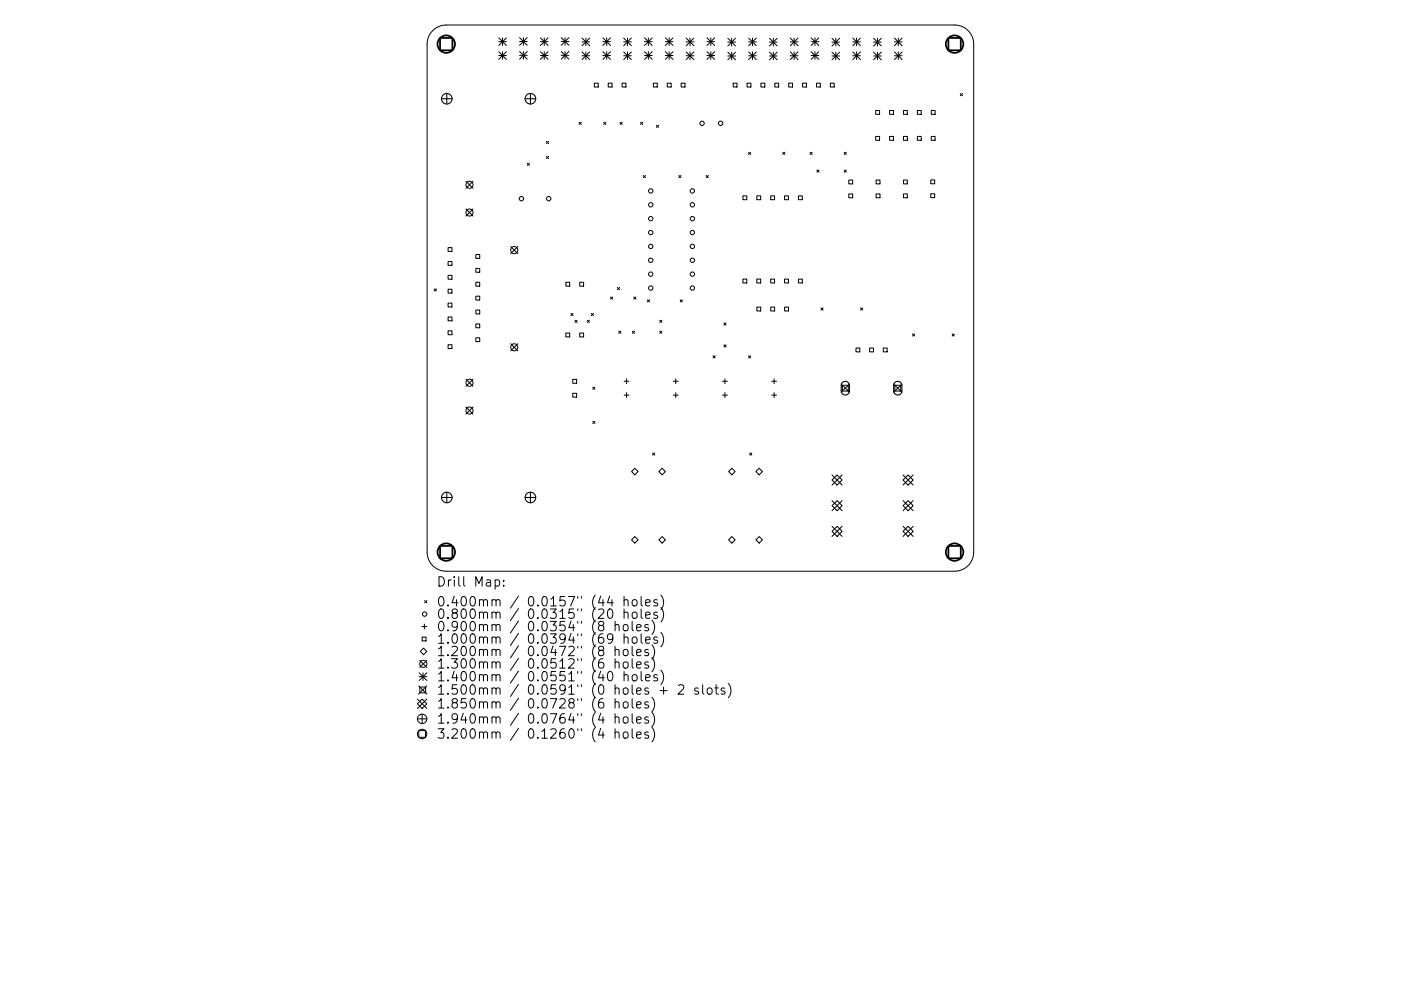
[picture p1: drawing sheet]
<svg xmlns="http://www.w3.org/2000/svg" width="297mm" height="210mm" viewBox="0 0 297 210" stroke-linecap="round" stroke-linejoin="round" font-family="sans-serif">
<defs><g id="words">
<g font-size="2.8">
<text x="92.5" y="124.5">Drill Map:</text>
<text x="92.5" y="128.7">0.400mm / 0.0157&quot; (44 holes)</text>
<text x="92.5" y="131.3">0.800mm / 0.0315&quot; (20 holes)</text>
<text x="92.5" y="133.9">0.900mm / 0.0354&quot; (8 holes)</text>
<text x="92.5" y="136.6">1.000mm / 0.0394&quot; (69 holes)</text>
<text x="92.5" y="139.2">1.200mm / 0.0472&quot; (8 holes)</text>
<text x="92.5" y="141.9">1.300mm / 0.0512&quot; (6 holes)</text>
<text x="92.5" y="144.6">1.400mm / 0.0551&quot; (40 holes)</text>
<text x="92.5" y="147.4">1.500mm / 0.0591&quot; (0 holes + 2 slots)</text>
<text x="92.5" y="150.3">1.850mm / 0.0728&quot; (6 holes)</text>
<text x="92.5" y="153.5">1.940mm / 0.0764&quot; (4 holes)</text>
<text x="92.5" y="156.7">3.200mm / 0.1260&quot; (4 holes)</text>
</g>
</g></defs>
<g fill="none" stroke="#000" stroke-width=".21">
<path d="M91.7 6.5a4.1 4.1 0 0 1 2.9-1.2h107.8a4.1 4.1 0 0 1 4 4.1v107.7a4.1 4.1 0 0 1-4 4.1h-107.8a4.1 4.1 0 0 1-4-4.1v-107.7a4.1 4.1 0 0 1 1.1-2.9zM105.7 8l1.7 1.7M105.7 8.8h1.7M105.7 11l1.7 1.6M105.7 11.8h1.7M106.6 8v1.7M106.6 11v1.6M107.4 8l-1.7 1.7M107.4 11l-1.7 1.6M110.2 8l1.6 1.6M110.2 8.8h1.6M110.2 10.9l1.6 1.6"/>
<path d="M110.2 11.7h1.6M111 8v1.6M111 10.9v1.6M111.8 8l-1.6 1.6M111.8 10.9l-1.6 1.6M114.6 8.8h1.6M114.6 11.8h1.6M114.6 8l1.6 1.7M114.6 11l1.6 1.6M115.4 8v1.7M115.4 11v1.6M116.2 8l-1.6 1.7"/>
<path d="M116.2 11l-1.6 1.6M119 8.8h1.6M119 11.7h1.6M119 8l1.6 1.6M119 10.9l1.6 1.6M119.8 8v1.6M119.8 10.9v1.6M120.6 8l-1.6 1.6M120.6 10.9l-1.6 1.6M123.4 11l1.6 1.6M123.4 8.1l1.6 1.6M123.4 8.9h1.6"/>
<path d="M123.4 11.8h1.6M124.2 8.1v1.6M124.2 11v1.6M125 8.1l-1.6 1.6M125 11l-1.6 1.6M126 17.6h.8v.9h-.8zM127.8 8.8h1.6M127.8 11.8h1.6M127.8 8l1.6 1.7M127.8 11l1.6 1.6M128.6 8v1.7M128.6 11v1.6"/>
<path d="M129 17.6h.8v.9h-.8zM129.4 8l-1.6 1.7M129.4 11l-1.6 1.6M131.9 17.6h.8v.9h-.8zM132.2 8.9h1.7M132.2 11.8h1.7M132.2 8.1l1.7 1.6M132.2 11l1.7 1.6M133 8.1v1.6M133 11v1.6M133.9 8.1l-1.7 1.6M133.9 11l-1.7 1.6"/>
<path d="M136.7 8.8h1.6M136.7 11.8h1.6M136.7 8l1.6 1.7M136.7 11l1.6 1.6M137.5 8v1.7M137.5 11v1.6M138.3 8l-1.6 1.7M138.3 11l-1.6 1.6M138.5 17.6h.8v.9h-.8zM141.1 8.8h1.6M141.1 11.8h1.6M141.1 8l1.6 1.7"/>
<path d="M141.1 11l1.6 1.6M141.5 17.6h.8v.9h-.8zM141.9 8v1.7M141.9 11v1.6M142.7 8l-1.6 1.7M142.7 11l-1.6 1.6M144.4 17.6h.8v.9h-.8zM145.5 8.9h1.6M145.5 11.8h1.6M145.5 8.1l1.6 1.6M145.5 11l1.6 1.6M146.3 8.1v1.6"/>
<path d="M146.3 11v1.6M147.1 8.1l-1.6 1.6M147.1 11l-1.6 1.6M149.9 8.8h1.6M149.9 11.8h1.6M149.9 8l1.6 1.7M149.9 11l1.6 1.6M150.7 8v1.7M150.7 11v1.6M151.5 8l-1.6 1.7M151.5 11l-1.6 1.6M154.3 8.1l1.6 1.6"/>
<path d="M154.3 8.9h1.6M154.3 11.1l1.6 1.6M154.3 11.9h1.6M155.1 8.1v1.6M155.1 11.1v1.6M155.4 17.6h.9v.9h-.9zM155.9 8.1l-1.6 1.6M155.9 11.1l-1.6 1.6M158.4 17.6h.8v.9h-.8zM158.7 8.9h1.7M158.7 11.8h1.7M158.7 8.1l1.7 1.6"/>
<path d="M158.7 11l1.7 1.6M159.5 8.1v1.6M159.5 11v1.6M160.4 8.1l-1.7 1.6M160.4 11l-1.7 1.6M161.3 17.6h.9v.9h-.9zM163.1 8.9h1.7M163.1 11.9h1.7M163.1 8.1l1.7 1.6M163.1 11.1l1.7 1.6M164 8.1v1.6M164 11.1v1.6"/>
<path d="M164.3 17.6h.8v.9h-.8zM164.8 8.1l-1.7 1.6M164.8 11.1l-1.7 1.6M167.2 17.6h.8v.9h-.8zM167.6 8.9h1.6M167.6 11.8h1.6M167.6 8.1l1.6 1.6M167.6 11l1.6 1.6M168.4 8.1v1.6M168.4 11v1.6M169.2 8.1l-1.6 1.6M169.2 11l-1.6 1.6"/>
<path d="M170.2 17.6h.8v.9h-.8zM172 8.8h1.6M172 11.8h1.6M172 8l1.6 1.7M172 11l1.6 1.6M172.8 8v1.7M172.8 11v1.6M173.1 17.6h.8v.9h-.8zM173.6 8l-1.6 1.7M173.6 11l-1.6 1.6M176 17.6h.9v.9h-.9zM176.4 8.9h1.6"/>
<path d="M176.4 11.9h1.6M176.4 8.1l1.6 1.6M176.4 11.1l1.6 1.6M177.2 8.1v1.6M177.2 11.1v1.6M178 8.1l-1.6 1.6M178 11.1l-1.6 1.6M180.8 8.9h1.6M180.8 11.8h1.6M180.8 8.1l1.6 1.6M180.8 11l1.6 1.6M181.6 8.1v1.6"/>
<path d="M181.6 11v1.6M182.4 8.1l-1.6 1.6M182.4 11l-1.6 1.6M185.2 8.9h1.6M185.2 11.9h1.6M185.2 8.1l1.6 1.6M185.2 11.1l1.6 1.6M186 8.1v1.6M186 11.1v1.6M186.8 8.1l-1.6 1.6M186.8 11.1l-1.6 1.6M189.6 8.9h1.7"/>
<path d="M189.6 11.8h1.7M189.6 8.1l1.7 1.6M189.6 11l1.7 1.6M190.4 8.1v1.6M190.4 11v1.6M191.3 8.1l-1.7 1.6M191.3 11l-1.7 1.6M203.6 19.9l.5 .4M204.1 19.9l-.5 .4M98.8 38.5l1.5 1.5M100.3 38.5l-1.5 1.5M111.8 34.6l.5 .5"/>
<path d="M112.3 34.6l-.5 .5M115.8 30l.5 .5M115.8 33.2l.5 .4M116.3 30l-.5 .5M116.3 33.2l-.5 .4M122.8 25.9l.4 .5M123.2 25.9l-.4 .5M128 25.9l.5 .5M128.5 25.9l-.5 .5M131.5 25.9l.4 .5M131.9 25.9l-.4 .5M135.8 25.9l.5 .5"/>
<path d="M136.3 25.9l-.5 .5M136.4 37.2l.5 .5M136.9 37.2l-.5 .5M139.2 26.6l.4 .4M139.6 26.6l-.4 .4M143.9 37.2l.5 .5M144.4 37.2l-.5 .5M149.7 37.2l.5 .5M150.2 37.2l-.5 .5M158.7 32.3l.5 .5M159.2 32.3l-.5 .5M165.9 32.3l.5 .5"/>
<path d="M166.4 32.3l-.5 .5M171.7 32.3l.5 .5M172.2 32.3l-.5 .5M173.2 36.1l.4 .4M173.6 36.1l-.4 .4M179 32.3l.4 .5M179 36.1l.4 .4M179.4 36.1l-.4 .4M179.4 32.3l-.4 .5M180 38.2h.8v.8h-.8zM185.7 23.4h.8v.9h-.8zM185.7 28.9h.8v.9h-.8z"/>
<path d="M185.8 38.2h.8v.8h-.8zM188.6 23.4h.8v.9h-.8zM188.6 28.9h.8v.9h-.8zM191.5 38.2h.9v.8h-.9zM191.6 23.4h.8v.9h-.8zM191.6 28.9h.8v.9h-.8zM194.5 23.4h.8v.9h-.8zM194.5 28.9h.8v.9h-.8zM197.3 38.2h.9v.8h-.9zM197.4 23.4h.9v.9h-.9zM197.4 28.9h.9v.9h-.9zM95 52.5h.8v.9h-.8z"/>
<path d="M95 55.5h.8v.8h-.8zM95 58.4h.8v.8h-.8zM98.8 44.3l1.5 1.5M100.3 44.3l-1.5 1.5M100.9 54h.8v.8h-.8zM100.9 56.9h.8v.9h-.8zM100.9 59.9h.8v.8h-.8zM108.3 52.3l1.5 1.5M109.8 52.3l-1.5 1.5M120 59.9h.8v.8h-.8zM122.9 59.9h.8v.8h-.8zM157.5 41.6h.8v.8h-.8z"/>
<path d="M157.5 59.2h.8v.8h-.8zM160.5 41.6h.8v.8h-.8zM160.5 59.2h.8v.8h-.8zM163.4 41.6h.8v.8h-.8zM163.4 59.2h.8v.8h-.8zM166.3 41.6h.9v.8h-.9zM166.3 59.2h.9v.8h-.9zM169.3 41.6h.8v.8h-.8zM169.3 59.2h.8v.8h-.8zM180 41.1h.8v.9h-.8zM185.8 41.1h.8v.9h-.8zM191.5 41.1h.9v.9h-.9z"/>
<path d="M197.3 41.1h.9v.8h-.9zM92.1 61.3l.4 .4M92.5 61.3l-.4 .4M95 61.4h.8v.8h-.8zM95 64.3h.8v.8h-.8zM95 67.3h.8v.8h-.8zM95 70.2h.8v.8h-.8zM95 73.1h.8v.9h-.8zM100.9 62.8h.8v.9h-.8zM100.9 65.8h.8v.8h-.8zM100.9 68.7h.8v.8h-.8zM100.9 71.7h.8v.8h-.8z"/>
<path d="M108.3 72.9l1.5 1.5M109.8 72.9l-1.5 1.5M120 70.7h.8v.8h-.8zM121 66.5l.5 .5M121.5 66.5l-.5 .5M121.9 67.9l.5 .5M122.4 67.9l-.5 .5M122.9 70.7h.8v.8h-.8zM124.5 67.9l.5 .5M125 67.9l-.5 .5M125.4 66.5l.4 .5M125.8 66.5l-.4 .5"/>
<path d="M129.4 63l.5 .5M129.9 63l-.5 .5M130.9 61l.4 .5M131.2 70.3l.4 .4M131.3 61l-.4 .5M131.6 70.3l-.4 .4M134.1 70.3l.4 .4M134.4 63l.4 .5M134.5 70.3l-.4 .4M134.8 63l-.4 .5M137.3 63.6l.4 .5M137.7 63.6l-.4 .5"/>
<path d="M139.9 67.9l.4 .5M139.9 70.3l.4 .4M140.3 67.9l-.4 .5M140.3 70.3l-.4 .4M144.2 63.6l.5 .5M144.7 63.6l-.5 .5M151.2 75.5l.4 .4M151.6 75.5l-.4 .4M153.5 68.5l.4 .5M153.5 73.2l.4 .4M153.9 73.2l-.4 .4M153.9 68.5l-.4 .5"/>
<path d="M158.7 75.5l.5 .4M159.2 75.5l-.5 .4M160.5 65.2h.8v.8h-.8zM163.4 65.2h.8v.8h-.8zM166.4 65.2h.8v.8h-.8zM174.1 65.3l.4 .5M174.5 65.3l-.4 .5M181.5 73.8h.8v.9h-.8zM182.5 65.3l.4 .5M182.9 65.3l-.4 .5M184.4 73.8h.8v.9h-.8zM187.3 73.8h.8v.9h-.8z"/>
<path d="M193.5 70.8l.4 .5M193.9 70.8l-.4 .5M201.9 70.8l.4 .5M202.3 70.8l-.4 .5M98.8 80.5l1.5 1.5M98.8 86.3l1.5 1.6M100.3 80.5l-1.5 1.5M100.3 86.3l-1.5 1.6M121.4 80.5h.9v.8h-.9zM121.4 83.4h.9v.9h-.9zM125.7 82.1l.4 .5M125.7 89.4l.4 .4"/>
<path d="M126.1 82.1l-.4 .5M126.1 89.4l-.4 .4M132.3 80.9h1.1M132.3 83.8h1.1M132.8 80.4v1M132.8 83.3v1.1M138.4 96.1l.4 .5M138.8 96.1l-.4 .5M140.4 99.3l.7 .7-.7 .7-.7-.7zM142.8 80.9h1M142.8 83.8h1M143.3 80.4v1"/>
<path d="M143.3 83.3v1.1M153.2 80.9h1M153.2 83.8h1M153.7 80.4v1M153.7 83.3v1.1M158.9 96.1l.5 .5M159.4 96.1l-.5 .5M161 99.3l.7 .7-.7 .7-.7-.7zM163.6 80.9h1.1M163.6 83.8h1.1M164.1 80.4v1M164.1 83.3v1.1"/>
<path d="M178.4 81.5l1.7 1.7M178.6 81.7h1.2v1.3h-1.2zM180.1 81.5l-1.7 1.7M189.5 81.5l1.7 1.7M189.7 81.7h1.3v1.3h-1.3zM191.2 81.5l-1.7 1.7M133.9 100l.7-.7 .7 .7-.7 .7zM133.9 114.5l.7-.7 .7 .7-.7 .7zM139.7 114.5l.7-.7 .7 .7-.7 .7zM154.5 100l.7-.7 .7 .7-.7 .7zM154.5 114.5l.7-.7 .7 .7-.7 .7zM160.3 114.5l.7-.7 .7 .7-.7 .7z"/>
<path d="M176.4 101.8l1.1-1 1 1-1 1.1zM176.4 107.3l1.1-1.1 1 1.1-1 1.1zM176.4 112.7l1.1-1 1 1-1 1.1zM176.4 100.8l2.1 2.1M176.4 106.2l2.1 2.2M176.4 111.7l2.1 2.1M178.5 100.8l-2.1 2.1M178.5 106.2l-2.1 2.2M178.5 111.7l-2.1 2.1M191.5 101.8l1-1 1.1 1-1.1 1.1zM191.5 107.3l1-1.1 1.1 1.1-1.1 1.1zM191.5 112.7l1-1 1.1 1-1.1 1.1z"/>
<path d="M191.5 100.8l2.1 2.1M191.5 106.2l2.1 2.2M191.5 111.7l2.1 2.1M193.6 100.8l-2.1 2.1M193.6 106.2l-2.1 2.2M193.6 111.7l-2.1 2.1M89.1 138.2l.7-.7 .7 .7-.7 .7zM89.5 132.9h1M89.5 135.2h.8v.8h-.8zM90 132.4v1.1M90 127.4l.5 .5M90.5 127.4l-.5 .5"/>
<path d="M105 123.1l.6-.1 .3 .4v.6l-.2 .3h-.7M106.8 124.2v.2M106.8 123.1v.2M129 129.4l.5-.2a1.25 1.25 0 0 1 0 2l-.4-.1-.2-.3-.1-.8zM129.3 126.5l-.5 1.4h1.2M129.9 135.3l-.3 .4h-.4l-.4-.4v-.4l.2-.3 .6-.1 .2 .2a1.32 1.32 0 0 1-.4 1.8h-.4M130.4 132.7a.5 .5 0 0 1 .9 .1v1M130.4 138a.5 .5 0 0 1 .9 .1v1M130.4 131.8v2M130.4 137.1v2M130.4 139.8v2M132.2 132.7a.54 .54 0 0 1 .6-.2 .54 .54 0 0 1 .4 .4v.6a.54 .54 0 0 1-.6 .4 .54 .54 0 0 1-.5-.4z"/>
<path d="M132.2 138a.54 .54 0 0 1 .6-.2 .54 .54 0 0 1 .4 .4v.5a.54 .54 0 0 1-.6 .4 .54 .54 0 0 1-.5-.4zM132.3 127.4l.3-.2 .5 .1 .1 1.3M132.3 130.1a.5 .5 0 0 1 .9 0v1.1M132.3 135.3a.5 .5 0 0 1 .9 .1v1.1M132.3 126.6v2M132.3 129.2v2M132.3 134.5v2M134 131.8v1.8l.3 .2M134 137.1v1.7l.3 .3M134 139.8v1.7l.3 .3M134.1 130.1a.54 .54 0 0 1 .6-.2 .54 .54 0 0 1 .4 .3v.6a.54 .54 0 0 1-.5 .4 .54 .54 0 0 1-.6-.4zM134.1 135.3a.54 .54 0 0 1 .6-.2 .54 .54 0 0 1 .4 .4v.6a.54 .54 0 0 1-.5 .4 .54 .54 0 0 1-.6-.4z"/>
<path d="M134.2 127.3l.2-.1a.54 .54 0 0 1 .7 .4v.6a.54 .54 0 0 1-.5 .4 .54 .54 0 0 1-.6-.4v-.6zM135 133.2l.9-.2-.1-.4-.5-.1-.3 .3 .1 .9h.7M135 138.5l.9-.2-.1-.4-.5-.1-.3 .3 .1 .9h.7M135.9 126.6v1.7l.3 .3M135.9 129.2v1.7l.3 .3M135.9 134.5v1.7l.3 .3M136.9 127.9l.9-.2-.1-.4-.5-.1-.3 .3 .1 1h.7M136.9 130.5l.9-.2-.1-.3-.5-.1-.3 .2 .1 1h.7M136.9 135.8l.9-.2-.1-.4-.5-.1-.3 .3 .1 1h.7M137.5 132.6l-.5-.1-.3 .3 .1 .3 .7 .2v.4h-.8M137.5 137.9l-.5-.1-.3 .3 .1 .3 .7 .1v.5h-.8M138.2 131.6a2.29 2.29 0 0 1 0 3"/>
<path d="M138.2 136.8a2.29 2.29 0 0 1 0 3.1M138.2 139.5a2.29 2.29 0 0 1 0 3M139.4 127.3l-.5-.1-.3 .3 .1 .3 .7 .2v.5h-.8M139.4 130l-.5-.1-.3 .2 .1 .3 .7 .2v.5h-.8M139.4 135.2l-.5-.1-.3 .3 .1 .3 .7 .2v.5h-.8M140.1 126.3a2.29 2.29 0 0 1 0 3M140.1 128.9a2.29 2.29 0 0 1 0 3.1M140.1 134.2a2.29 2.29 0 0 1 0 3M88.5 149.3l1-1 1 1-1 1zM88.5 148.3l2 2M88.5 152.5h2M88.8 145.5l1.7 1.8"/>
<path d="M88.8 155h1.4v1.4h-1.4zM88.9 142.7l1.6 1.7M88.9 143.6h1.6M89 140.1l1.5 1.5M89 145.8h1.2v1.2h-1.2zM89.5 151.5v2M89.7 142.7v1.7M90.5 140.1l-1.5 1.5M90.5 142.7l-1.6 1.7M90.5 145.5l-1.7 1.8M90.5 148.3l-2 2M129 142.7l.5-.2a1.25 1.25 0 0 1 0 2l-.4-.1-.2-.3-.1-.9z"/>
<path d="M130.4 140.6a.5 .5 0 0 1 .9 .1v1.1M130.4 149.1a.5 .5 0 0 1 .9 .1v1M130.4 152.3a.5 .5 0 0 1 .9 .1v1M130.4 155.5a.5 .5 0 0 1 .9 .1v1M130.4 148.2v2M130.4 151.4v2M130.4 154.6v2M132.2 140.6a.54 .54 0 0 1 .6-.2 .54 .54 0 0 1 .4 .4l-.1 .8a.54 .54 0 0 1-.6 .2 .54 .54 0 0 1-.4-.4zM132.2 149.1a.54 .54 0 0 1 .6-.2 .54 .54 0 0 1 .4 .4v.5a.54 .54 0 0 1-.6 .4 .54 .54 0 0 1-.5-.4zM132.2 152.3a.54 .54 0 0 1 .6-.2 .54 .54 0 0 1 .4 .4v.5a.54 .54 0 0 1-.6 .4 .54 .54 0 0 1-.5-.4zM132.2 155.5a.54 .54 0 0 1 .6-.2 .54 .54 0 0 1 .4 .4v.5a.54 .54 0 0 1-.6 .4 .54 .54 0 0 1-.5-.4zM132.3 143.3a.5 .5 0 0 1 .9 .1v1.1"/>
<path d="M132.3 142.5v2M134 148.2v1.7l.3 .3M134 151.4v1.7l.3 .3M134 154.6v1.7l.3 .3M134.2 143.2a.54 .54 0 0 1 .9 .3v.6a.54 .54 0 0 1-.5 .4 .54 .54 0 0 1-.6-.4v-.6zM135 141.1l.9-.2-.1-.4-.5-.1-.3 .3 .1 1h.7M135 149.6l.9-.2-.1-.4-.5-.1-.3 .3 .1 .9h.7M135 152.8l.9-.2-.1-.4-.5-.1-.3 .3 .1 .9h.7M135 156l.9-.2-.1-.4-.5-.1-.3 .3 .1 .9h.7M135.9 142.5v1.7l.3 .3M136.9 143.8l.9-.2-.1-.4-.5-.1-.3 .3 .1 1h.7M137.5 140.5l-.5-.1-.3 .3 .1 .3 .7 .2v.5h-.8"/>
<path d="M137.5 149l-.5-.1-.3 .3 .1 .3 .7 .2v.4h-.8M137.5 152.2l-.5-.1-.3 .3 .1 .3 .7 .2v.4h-.8M137.5 155.4l-.5-.1-.3 .3 .1 .3 .7 .2v.4h-.8M138.2 147.9a2.29 2.29 0 0 1 0 3.1M138.2 151.1a2.29 2.29 0 0 1 0 3.1M138.2 154.3a2.29 2.29 0 0 1 0 3.1M139.4 143.2l-.5-.1-.3 .3 .1 .3 .7 .2v.5h-.8M139.9 146.5h1.6M140.1 142.2a2.29 2.29 0 0 1 0 3M140.7 145.8v1.5M143.8 145.5l.3-.2 .7 .1a.54 .54 0 0 1 .1 .7l-1.2 1.2h1.3M148 146h-.4l-.3 .2 .1 .3 .6 .2v.5h-.7"/>
<path d="M149 145.3v1.7l.3 .3M150.1 146a.54 .54 0 0 1 .9 .3v.6a.54 .54 0 0 1-.5 .4 .54 .54 0 0 1-.6-.4v-.6zM151.6 146h.7M151.8 145.3v1.7l.1 .2 .4 .1M153.6 146h-.4l-.3 .2 .1 .3 .6 .2v.5h-.7M154.4 145a2.29 2.29 0 0 1 0 3"/>
<circle cx="99.5" cy="39.2" r=".75"/>
<circle cx="148.8" cy="26.2" r=".46"/>
<circle cx="152.8" cy="26.2" r=".46"/>
<circle cx="99.5" cy="45.1" r=".75"/>
<circle cx="109" cy="53.1" r=".75"/>
<circle cx="110.5" cy="42.2" r=".46"/>
<circle cx="116.3" cy="42.2" r=".46"/>
<circle cx="138" cy="43.5" r=".46"/>
<circle cx="138" cy="49.3" r=".46"/>
<circle cx="138" cy="58.2" r=".46"/>
<circle cx="138" cy="46.4" r=".46"/>
<circle cx="138" cy="52.3" r=".46"/>
<circle cx="138" cy="55.2" r=".46"/>
<circle cx="138" cy="40.5" r=".46"/>
<circle cx="146.8" cy="43.5" r=".46"/>
<circle cx="146.8" cy="58.2" r=".46"/>
<circle cx="146.8" cy="49.3" r=".46"/>
<circle cx="146.8" cy="46.4" r=".46"/>
<circle cx="146.8" cy="52.3" r=".46"/>
<circle cx="146.8" cy="55.2" r=".46"/>
<circle cx="146.8" cy="40.5" r=".46"/>
<circle cx="109" cy="73.7" r=".75"/>
<circle cx="138" cy="61.1" r=".46"/>
<circle cx="146.8" cy="61.1" r=".46"/>
<circle cx="99.5" cy="81.2" r=".75"/>
<circle cx="99.5" cy="87.1" r=".75"/>
<circle cx="90" cy="130.3" r=".46"/>
<circle cx="89.5" cy="155.7" r="1"/>
<circle cx="89.5" cy="152.5" r="1"/>
<circle cx="89.7" cy="140.9" r=".75"/>
</g>
<path d="M178.6 81.2a.87 .87 0 0 1 1-.2 .87 .87 0 0 1 .5 .8v1.1a.87 .87 0 0 1-.9 .9 .87 .87 0 0 1-.8-.9v-1.3zM189.7 81.2a.87 .87 0 0 1 1-.2 .87 .87 0 0 1 .5 .8v1.1a.87 .87 0 0 1-.9 .9 .87 .87 0 0 1-.8-.9v-1.3z" fill="none" stroke="#000" stroke-width=".23"/>
<g fill="none" stroke="#000" stroke-width=".22">
<path d="M94.7 19.8v2.3M112.5 19.8v2.3M93.6 21h2.3M111.3 21h2.3M93.6 105.5h2.3M94.7 104.4v2.3M111.3 105.5h2.3M112.5 104.4v2.3"/>
<circle cx="94.7" cy="21" r="1.12"/>
<circle cx="112.5" cy="21" r="1.12"/>
<circle cx="94.7" cy="105.5" r="1.12"/>
<circle cx="112.5" cy="105.5" r="1.12"/>
</g>
<g fill="none" stroke="#000" stroke-width=".37">
<path d="M93.3 8.1h2.6v2.6h-2.6zM201.1 8.1h2.6v2.6h-2.6zM93.3 115.8h2.6v2.6h-2.6zM201.1 115.8h2.6v2.6h-2.6z"/>
<circle cx="94.6" cy="9.4" r="1.85"/>
<circle cx="202.4" cy="9.4" r="1.85"/>
<circle cx="94.6" cy="117.1" r="1.85"/>
<circle cx="202.4" cy="117.1" r="1.85"/>
</g>
<use href="#words"/>
</svg>
